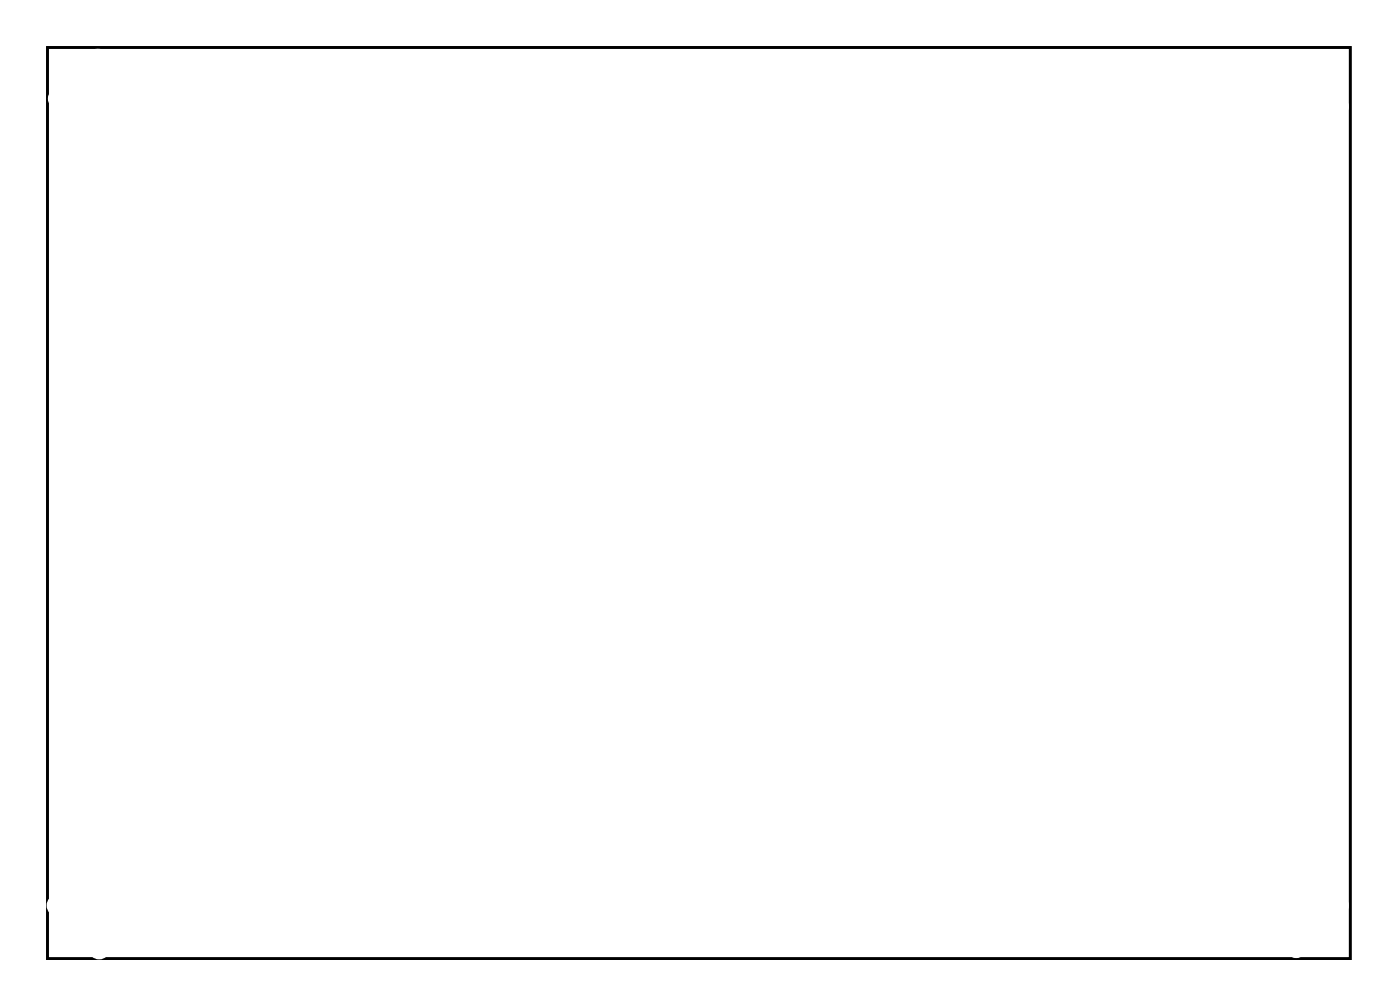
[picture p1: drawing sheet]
<svg xmlns="http://www.w3.org/2000/svg" width="107mm" height="77mm" viewBox="0 0 107 77" stroke-linecap="round" stroke-linejoin="round" font-family="sans-serif">
<path d="M3.6 3.6h99.8v69.8h-99.8z" fill="none" stroke="#000" stroke-width=".2"/>
<path d="M3.6 3.6h99.8v69.8h-99.8zM3.6 3.6v69.8h99.8v-69.8z" fill="#000"/>
<circle cx="91.3" cy="49.4" r=".7" fill="#fff"/>
<circle cx="91.3" cy="49.4" r=".7" fill="none" stroke="#fff" stroke-width=".76" stroke-linecap="butt"/>
<circle cx="91.3" cy="62.1" r=".7" fill="#fff"/>
<circle cx="91.3" cy="62.1" r=".7" fill="none" stroke="#fff" stroke-width=".76" stroke-linecap="butt"/>
<circle cx="84.3" cy="49.4" r=".7" fill="#fff"/>
<circle cx="84.3" cy="49.4" r=".7" fill="none" stroke="#fff" stroke-width=".76" stroke-linecap="butt"/>
<circle cx="84.3" cy="62.1" r=".7" fill="#fff"/>
<circle cx="84.3" cy="62.1" r=".7" fill="none" stroke="#fff" stroke-width=".76" stroke-linecap="butt"/>
<circle cx="75.3" cy="49.4" r=".7" fill="#fff"/>
<circle cx="75.3" cy="49.4" r=".7" fill="none" stroke="#fff" stroke-width=".76" stroke-linecap="butt"/>
<circle cx="75.3" cy="62.1" r=".7" fill="#fff"/>
<circle cx="75.3" cy="62.1" r=".7" fill="none" stroke="#fff" stroke-width=".76" stroke-linecap="butt"/>
<circle cx="67.3" cy="49.4" r=".7" fill="#fff"/>
<circle cx="67.3" cy="49.4" r=".7" fill="none" stroke="#fff" stroke-width=".76" stroke-linecap="butt"/>
<circle cx="67.3" cy="62.1" r=".7" fill="#fff"/>
<circle cx="67.3" cy="62.1" r=".7" fill="none" stroke="#fff" stroke-width=".76" stroke-linecap="butt"/>
<circle cx="58.3" cy="49.4" r=".7" fill="#fff"/>
<circle cx="58.3" cy="49.4" r=".7" fill="none" stroke="#fff" stroke-width=".76" stroke-linecap="butt"/>
<circle cx="58.3" cy="62.1" r=".7" fill="#fff"/>
<circle cx="58.3" cy="62.1" r=".7" fill="none" stroke="#fff" stroke-width=".76" stroke-linecap="butt"/>
<circle cx="50.5" cy="49.4" r=".7" fill="#fff"/>
<circle cx="50.5" cy="49.4" r=".7" fill="none" stroke="#fff" stroke-width=".76" stroke-linecap="butt"/>
<circle cx="50.5" cy="59.6" r=".7" fill="#fff"/>
<circle cx="50.5" cy="59.6" r=".7" fill="none" stroke="#fff" stroke-width=".76" stroke-linecap="butt"/>
<circle cx="42.5" cy="49.4" r=".7" fill="#fff"/>
<circle cx="42.5" cy="49.4" r=".7" fill="none" stroke="#fff" stroke-width=".76" stroke-linecap="butt"/>
<circle cx="42.5" cy="59.6" r=".7" fill="#fff"/>
<circle cx="42.5" cy="59.6" r=".7" fill="none" stroke="#fff" stroke-width=".76" stroke-linecap="butt"/>
<circle cx="37.5" cy="49.4" r=".7" fill="#fff"/>
<circle cx="37.5" cy="49.4" r=".7" fill="none" stroke="#fff" stroke-width=".76" stroke-linecap="butt"/>
<circle cx="37.5" cy="59.6" r=".7" fill="#fff"/>
<circle cx="37.5" cy="59.6" r=".7" fill="none" stroke="#fff" stroke-width=".76" stroke-linecap="butt"/>
<path d="M4.8 43.9h1.4v1.4h-1.4z" fill="#fff"/>
<path d="M4.8 43.9h1.4v1.4h-1.4z" fill="none" stroke="#fff" stroke-width=".76" stroke-linecap="butt"/>
<circle cx="5.5" cy="44.6" r=".7" fill="#fff"/>
<circle cx="5.5" cy="44.6" r=".7" fill="none" stroke="#fff" stroke-width=".76" stroke-linecap="butt"/>
<circle cx="8" cy="44.6" r=".7" fill="#fff"/>
<circle cx="8" cy="44.6" r=".7" fill="none" stroke="#fff" stroke-width=".76" stroke-linecap="butt"/>
<circle cx="87" cy="45.1" r=".7" fill="#fff"/>
<circle cx="87" cy="45.1" r=".7" fill="none" stroke="#fff" stroke-width=".76" stroke-linecap="butt"/>
<circle cx="87" cy="38.6" r=".7" fill="#fff"/>
<circle cx="87" cy="38.6" r=".7" fill="none" stroke="#fff" stroke-width=".76" stroke-linecap="butt"/>
<circle cx="91.5" cy="45.1" r=".7" fill="#fff"/>
<circle cx="91.5" cy="45.1" r=".7" fill="none" stroke="#fff" stroke-width=".76" stroke-linecap="butt"/>
<circle cx="91.5" cy="38.6" r=".7" fill="#fff"/>
<circle cx="91.5" cy="38.6" r=".7" fill="none" stroke="#fff" stroke-width=".76" stroke-linecap="butt"/>
<circle cx="79" cy="45.1" r=".7" fill="#fff"/>
<circle cx="79" cy="45.1" r=".7" fill="none" stroke="#fff" stroke-width=".76" stroke-linecap="butt"/>
<circle cx="79" cy="38.6" r=".7" fill="#fff"/>
<circle cx="79" cy="38.6" r=".7" fill="none" stroke="#fff" stroke-width=".76" stroke-linecap="butt"/>
<circle cx="83.5" cy="45.1" r=".7" fill="#fff"/>
<circle cx="83.5" cy="45.1" r=".7" fill="none" stroke="#fff" stroke-width=".76" stroke-linecap="butt"/>
<circle cx="83.5" cy="38.6" r=".7" fill="#fff"/>
<circle cx="83.5" cy="38.6" r=".7" fill="none" stroke="#fff" stroke-width=".76" stroke-linecap="butt"/>
<circle cx="71" cy="45.1" r=".7" fill="#fff"/>
<circle cx="71" cy="45.1" r=".7" fill="none" stroke="#fff" stroke-width=".76" stroke-linecap="butt"/>
<circle cx="71" cy="38.6" r=".7" fill="#fff"/>
<circle cx="71" cy="38.6" r=".7" fill="none" stroke="#fff" stroke-width=".76" stroke-linecap="butt"/>
<circle cx="75.5" cy="45.1" r=".7" fill="#fff"/>
<circle cx="75.5" cy="45.1" r=".7" fill="none" stroke="#fff" stroke-width=".76" stroke-linecap="butt"/>
<circle cx="75.5" cy="38.6" r=".7" fill="#fff"/>
<circle cx="75.5" cy="38.6" r=".7" fill="none" stroke="#fff" stroke-width=".76" stroke-linecap="butt"/>
<circle cx="63" cy="45.1" r=".7" fill="#fff"/>
<circle cx="63" cy="45.1" r=".7" fill="none" stroke="#fff" stroke-width=".76" stroke-linecap="butt"/>
<circle cx="63" cy="38.6" r=".7" fill="#fff"/>
<circle cx="63" cy="38.6" r=".7" fill="none" stroke="#fff" stroke-width=".76" stroke-linecap="butt"/>
<circle cx="67.5" cy="45.1" r=".7" fill="#fff"/>
<circle cx="67.5" cy="45.1" r=".7" fill="none" stroke="#fff" stroke-width=".76" stroke-linecap="butt"/>
<circle cx="67.5" cy="38.6" r=".7" fill="#fff"/>
<circle cx="67.5" cy="38.6" r=".7" fill="none" stroke="#fff" stroke-width=".76" stroke-linecap="butt"/>
<circle cx="54" cy="45.1" r=".7" fill="#fff"/>
<circle cx="54" cy="45.1" r=".7" fill="none" stroke="#fff" stroke-width=".76" stroke-linecap="butt"/>
<circle cx="54" cy="38.6" r=".7" fill="#fff"/>
<circle cx="54" cy="38.6" r=".7" fill="none" stroke="#fff" stroke-width=".76" stroke-linecap="butt"/>
<circle cx="58.5" cy="45.1" r=".7" fill="#fff"/>
<circle cx="58.5" cy="45.1" r=".7" fill="none" stroke="#fff" stroke-width=".76" stroke-linecap="butt"/>
<circle cx="58.5" cy="38.6" r=".7" fill="#fff"/>
<circle cx="58.5" cy="38.6" r=".7" fill="none" stroke="#fff" stroke-width=".76" stroke-linecap="butt"/>
<circle cx="46" cy="45.1" r=".7" fill="#fff"/>
<circle cx="46" cy="45.1" r=".7" fill="none" stroke="#fff" stroke-width=".76" stroke-linecap="butt"/>
<circle cx="46" cy="38.6" r=".7" fill="#fff"/>
<circle cx="46" cy="38.6" r=".7" fill="none" stroke="#fff" stroke-width=".76" stroke-linecap="butt"/>
<circle cx="50.5" cy="45.1" r=".7" fill="#fff"/>
<circle cx="50.5" cy="45.1" r=".7" fill="none" stroke="#fff" stroke-width=".76" stroke-linecap="butt"/>
<circle cx="50.5" cy="38.6" r=".7" fill="#fff"/>
<circle cx="50.5" cy="38.6" r=".7" fill="none" stroke="#fff" stroke-width=".76" stroke-linecap="butt"/>
<circle cx="38" cy="45.1" r=".7" fill="#fff"/>
<circle cx="38" cy="45.1" r=".7" fill="none" stroke="#fff" stroke-width=".76" stroke-linecap="butt"/>
<circle cx="38" cy="38.6" r=".7" fill="#fff"/>
<circle cx="38" cy="38.6" r=".7" fill="none" stroke="#fff" stroke-width=".76" stroke-linecap="butt"/>
<circle cx="42.5" cy="45.1" r=".7" fill="#fff"/>
<circle cx="42.5" cy="45.1" r=".7" fill="none" stroke="#fff" stroke-width=".76" stroke-linecap="butt"/>
<circle cx="42.5" cy="38.6" r=".7" fill="#fff"/>
<circle cx="42.5" cy="38.6" r=".7" fill="none" stroke="#fff" stroke-width=".76" stroke-linecap="butt"/>
<circle cx="30" cy="45.1" r=".7" fill="#fff"/>
<circle cx="30" cy="45.1" r=".7" fill="none" stroke="#fff" stroke-width=".76" stroke-linecap="butt"/>
<circle cx="30" cy="38.6" r=".7" fill="#fff"/>
<circle cx="30" cy="38.6" r=".7" fill="none" stroke="#fff" stroke-width=".76" stroke-linecap="butt"/>
<circle cx="34.5" cy="45.1" r=".7" fill="#fff"/>
<circle cx="34.5" cy="45.1" r=".7" fill="none" stroke="#fff" stroke-width=".76" stroke-linecap="butt"/>
<circle cx="34.5" cy="38.6" r=".7" fill="#fff"/>
<circle cx="34.5" cy="38.6" r=".7" fill="none" stroke="#fff" stroke-width=".76" stroke-linecap="butt"/>
<circle cx="5.1" cy="5.3" r="1.15" fill="#fff"/>
<circle cx="5.1" cy="5.3" r="1.15" fill="none" stroke="#fff" stroke-width=".25"/>
<circle cx="5.3" cy="71.8" r="1.25" fill="#fff"/>
<circle cx="5.3" cy="71.8" r="1.25" fill="none" stroke="#fff" stroke-width=".25"/>
<circle cx="101.6" cy="5.5" r="1.25" fill="#fff"/>
<circle cx="101.6" cy="5.5" r="1.25" fill="none" stroke="#fff" stroke-width=".25"/>
<circle cx="101.6" cy="71.8" r="1.25" fill="#fff"/>
<circle cx="101.6" cy="71.8" r="1.25" fill="none" stroke="#fff" stroke-width=".25"/>
<circle cx="102.5" cy="8.2" r=".6" fill="#fff"/>
<circle cx="102.5" cy="8.2" r=".6" fill="none" stroke="#fff" stroke-width=".45"/>
<circle cx="98.9" cy="4.7" r=".6" fill="#fff"/>
<circle cx="98.9" cy="4.7" r=".6" fill="none" stroke="#fff" stroke-width=".45"/>
<circle cx="7.5" cy="4.6" r=".6" fill="#fff"/>
<circle cx="7.5" cy="4.6" r=".6" fill="none" stroke="#fff" stroke-width=".45"/>
<circle cx="4.5" cy="7.6" r=".6" fill="#fff"/>
<circle cx="4.5" cy="7.6" r=".6" fill="none" stroke="#fff" stroke-width=".45"/>
<circle cx="102.5" cy="69.4" r=".6" fill="#fff"/>
<circle cx="102.5" cy="69.4" r=".6" fill="none" stroke="#fff" stroke-width=".45"/>
<circle cx="4.4" cy="69.4" r=".6" fill="#fff"/>
<circle cx="4.4" cy="69.4" r=".6" fill="none" stroke="#fff" stroke-width=".45"/>
<circle cx="7.6" cy="72.7" r=".6" fill="#fff"/>
<circle cx="7.6" cy="72.7" r=".6" fill="none" stroke="#fff" stroke-width=".45"/>
<circle cx="99.3" cy="72.6" r=".6" fill="#fff"/>
<circle cx="99.3" cy="72.6" r=".6" fill="none" stroke="#fff" stroke-width=".45"/>
<circle cx="99.8" cy="69.9" r=".6" fill="#fff"/>
<circle cx="99.8" cy="69.9" r=".6" fill="none" stroke="#fff" stroke-width=".45"/>
<circle cx="7.2" cy="69.9" r=".6" fill="#fff"/>
<circle cx="7.2" cy="69.9" r=".6" fill="none" stroke="#fff" stroke-width=".45"/>
<circle cx="99.7" cy="7.1" r=".6" fill="#fff"/>
<circle cx="99.7" cy="7.1" r=".6" fill="none" stroke="#fff" stroke-width=".45"/>
<circle cx="7.4" cy="7.3" r=".6" fill="#fff"/>
<circle cx="7.4" cy="7.3" r=".6" fill="none" stroke="#fff" stroke-width=".45"/>
<path d="M11.1 59.5h1.4v1.4h-1.4z" fill="#fff"/>
<path d="M11.1 59.5h1.4v1.4h-1.4z" fill="none" stroke="#fff" stroke-width=".76" stroke-linecap="butt"/>
<circle cx="11.8" cy="60.2" r=".7" fill="#fff"/>
<circle cx="11.8" cy="60.2" r=".7" fill="none" stroke="#fff" stroke-width=".76" stroke-linecap="butt"/>
<circle cx="11.8" cy="52.6" r=".7" fill="#fff"/>
<circle cx="11.8" cy="52.6" r=".7" fill="none" stroke="#fff" stroke-width=".76" stroke-linecap="butt"/>
<circle cx="14.3" cy="60.2" r=".7" fill="#fff"/>
<circle cx="14.3" cy="60.2" r=".7" fill="none" stroke="#fff" stroke-width=".76" stroke-linecap="butt"/>
<circle cx="14.3" cy="52.6" r=".7" fill="#fff"/>
<circle cx="14.3" cy="52.6" r=".7" fill="none" stroke="#fff" stroke-width=".76" stroke-linecap="butt"/>
<circle cx="16.9" cy="60.2" r=".7" fill="#fff"/>
<circle cx="16.9" cy="60.2" r=".7" fill="none" stroke="#fff" stroke-width=".76" stroke-linecap="butt"/>
<circle cx="16.9" cy="52.6" r=".7" fill="#fff"/>
<circle cx="16.9" cy="52.6" r=".7" fill="none" stroke="#fff" stroke-width=".76" stroke-linecap="butt"/>
<circle cx="19.4" cy="60.2" r=".7" fill="#fff"/>
<circle cx="19.4" cy="60.2" r=".7" fill="none" stroke="#fff" stroke-width=".76" stroke-linecap="butt"/>
<circle cx="19.4" cy="52.6" r=".7" fill="#fff"/>
<circle cx="19.4" cy="52.6" r=".7" fill="none" stroke="#fff" stroke-width=".76" stroke-linecap="butt"/>
<circle cx="22" cy="60.2" r=".7" fill="#fff"/>
<circle cx="22" cy="60.2" r=".7" fill="none" stroke="#fff" stroke-width=".76" stroke-linecap="butt"/>
<circle cx="22" cy="52.6" r=".7" fill="#fff"/>
<circle cx="22" cy="52.6" r=".7" fill="none" stroke="#fff" stroke-width=".76" stroke-linecap="butt"/>
<circle cx="24.5" cy="60.2" r=".7" fill="#fff"/>
<circle cx="24.5" cy="60.2" r=".7" fill="none" stroke="#fff" stroke-width=".76" stroke-linecap="butt"/>
<circle cx="24.5" cy="52.6" r=".7" fill="#fff"/>
<circle cx="24.5" cy="52.6" r=".7" fill="none" stroke="#fff" stroke-width=".76" stroke-linecap="butt"/>
<circle cx="27" cy="60.2" r=".7" fill="#fff"/>
<circle cx="27" cy="60.2" r=".7" fill="none" stroke="#fff" stroke-width=".76" stroke-linecap="butt"/>
<circle cx="27" cy="52.6" r=".7" fill="#fff"/>
<circle cx="27" cy="52.6" r=".7" fill="none" stroke="#fff" stroke-width=".76" stroke-linecap="butt"/>
<circle cx="29.6" cy="60.2" r=".7" fill="#fff"/>
<circle cx="29.6" cy="60.2" r=".7" fill="none" stroke="#fff" stroke-width=".76" stroke-linecap="butt"/>
<circle cx="29.6" cy="52.6" r=".7" fill="#fff"/>
<circle cx="29.6" cy="52.6" r=".7" fill="none" stroke="#fff" stroke-width=".76" stroke-linecap="butt"/>
<path d="M19.4 38.1h1.4v1.4h-1.4z" fill="#fff"/>
<path d="M19.4 38.1h1.4v1.4h-1.4z" fill="none" stroke="#fff" stroke-width=".76" stroke-linecap="butt"/>
<circle cx="20.1" cy="38.8" r=".7" fill="#fff"/>
<circle cx="20.1" cy="38.8" r=".7" fill="none" stroke="#fff" stroke-width=".76" stroke-linecap="butt"/>
<circle cx="12.5" cy="38.8" r=".7" fill="#fff"/>
<circle cx="12.5" cy="38.8" r=".7" fill="none" stroke="#fff" stroke-width=".76" stroke-linecap="butt"/>
<circle cx="20.1" cy="36.3" r=".7" fill="#fff"/>
<circle cx="20.1" cy="36.3" r=".7" fill="none" stroke="#fff" stroke-width=".76" stroke-linecap="butt"/>
<circle cx="12.5" cy="36.3" r=".7" fill="#fff"/>
<circle cx="12.5" cy="36.3" r=".7" fill="none" stroke="#fff" stroke-width=".76" stroke-linecap="butt"/>
<circle cx="20.1" cy="33.7" r=".7" fill="#fff"/>
<circle cx="20.1" cy="33.7" r=".7" fill="none" stroke="#fff" stroke-width=".76" stroke-linecap="butt"/>
<circle cx="12.5" cy="33.7" r=".7" fill="#fff"/>
<circle cx="12.5" cy="33.7" r=".7" fill="none" stroke="#fff" stroke-width=".76" stroke-linecap="butt"/>
<circle cx="20.1" cy="31.2" r=".7" fill="#fff"/>
<circle cx="20.1" cy="31.2" r=".7" fill="none" stroke="#fff" stroke-width=".76" stroke-linecap="butt"/>
<circle cx="12.5" cy="31.2" r=".7" fill="#fff"/>
<circle cx="12.5" cy="31.2" r=".7" fill="none" stroke="#fff" stroke-width=".76" stroke-linecap="butt"/>
<circle cx="20.1" cy="28.6" r=".7" fill="#fff"/>
<circle cx="20.1" cy="28.6" r=".7" fill="none" stroke="#fff" stroke-width=".76" stroke-linecap="butt"/>
<circle cx="12.5" cy="28.6" r=".7" fill="#fff"/>
<circle cx="12.5" cy="28.6" r=".7" fill="none" stroke="#fff" stroke-width=".76" stroke-linecap="butt"/>
<circle cx="20.1" cy="26.1" r=".7" fill="#fff"/>
<circle cx="20.1" cy="26.1" r=".7" fill="none" stroke="#fff" stroke-width=".76" stroke-linecap="butt"/>
<circle cx="12.5" cy="26.1" r=".7" fill="#fff"/>
<circle cx="12.5" cy="26.1" r=".7" fill="none" stroke="#fff" stroke-width=".76" stroke-linecap="butt"/>
<circle cx="20.1" cy="23.6" r=".7" fill="#fff"/>
<circle cx="20.1" cy="23.6" r=".7" fill="none" stroke="#fff" stroke-width=".76" stroke-linecap="butt"/>
<circle cx="12.5" cy="23.6" r=".7" fill="#fff"/>
<circle cx="12.5" cy="23.6" r=".7" fill="none" stroke="#fff" stroke-width=".76" stroke-linecap="butt"/>
<circle cx="20.1" cy="21" r=".7" fill="#fff"/>
<circle cx="20.1" cy="21" r=".7" fill="none" stroke="#fff" stroke-width=".76" stroke-linecap="butt"/>
<circle cx="12.5" cy="21" r=".7" fill="#fff"/>
<circle cx="12.5" cy="21" r=".7" fill="none" stroke="#fff" stroke-width=".76" stroke-linecap="butt"/>
<circle cx="92.5" cy="12.6" r=".7" fill="#fff"/>
<circle cx="92.5" cy="12.6" r=".7" fill="none" stroke="#fff" stroke-width=".76" stroke-linecap="butt"/>
<circle cx="90" cy="12.6" r=".7" fill="#fff"/>
<circle cx="90" cy="12.6" r=".7" fill="none" stroke="#fff" stroke-width=".76" stroke-linecap="butt"/>
<circle cx="87.4" cy="12.6" r=".7" fill="#fff"/>
<circle cx="87.4" cy="12.6" r=".7" fill="none" stroke="#fff" stroke-width=".76" stroke-linecap="butt"/>
<circle cx="84.5" cy="12.6" r=".7" fill="#fff"/>
<circle cx="84.5" cy="12.6" r=".7" fill="none" stroke="#fff" stroke-width=".76" stroke-linecap="butt"/>
<circle cx="82" cy="12.6" r=".7" fill="#fff"/>
<circle cx="82" cy="12.6" r=".7" fill="none" stroke="#fff" stroke-width=".76" stroke-linecap="butt"/>
<circle cx="79.4" cy="12.6" r=".7" fill="#fff"/>
<circle cx="79.4" cy="12.6" r=".7" fill="none" stroke="#fff" stroke-width=".76" stroke-linecap="butt"/>
<circle cx="76.5" cy="12.6" r=".7" fill="#fff"/>
<circle cx="76.5" cy="12.6" r=".7" fill="none" stroke="#fff" stroke-width=".76" stroke-linecap="butt"/>
<circle cx="74" cy="12.6" r=".7" fill="#fff"/>
<circle cx="74" cy="12.6" r=".7" fill="none" stroke="#fff" stroke-width=".76" stroke-linecap="butt"/>
<circle cx="71.4" cy="12.6" r=".7" fill="#fff"/>
<circle cx="71.4" cy="12.6" r=".7" fill="none" stroke="#fff" stroke-width=".76" stroke-linecap="butt"/>
<circle cx="68.5" cy="12.6" r=".7" fill="#fff"/>
<circle cx="68.5" cy="12.6" r=".7" fill="none" stroke="#fff" stroke-width=".76" stroke-linecap="butt"/>
<circle cx="66" cy="12.6" r=".7" fill="#fff"/>
<circle cx="66" cy="12.6" r=".7" fill="none" stroke="#fff" stroke-width=".76" stroke-linecap="butt"/>
<circle cx="63.4" cy="12.6" r=".7" fill="#fff"/>
<circle cx="63.4" cy="12.6" r=".7" fill="none" stroke="#fff" stroke-width=".76" stroke-linecap="butt"/>
<circle cx="60.5" cy="12.6" r=".7" fill="#fff"/>
<circle cx="60.5" cy="12.6" r=".7" fill="none" stroke="#fff" stroke-width=".76" stroke-linecap="butt"/>
<circle cx="58" cy="12.6" r=".7" fill="#fff"/>
<circle cx="58" cy="12.6" r=".7" fill="none" stroke="#fff" stroke-width=".76" stroke-linecap="butt"/>
<circle cx="55.4" cy="12.6" r=".7" fill="#fff"/>
<circle cx="55.4" cy="12.6" r=".7" fill="none" stroke="#fff" stroke-width=".76" stroke-linecap="butt"/>
<circle cx="52.5" cy="12.6" r=".7" fill="#fff"/>
<circle cx="52.5" cy="12.6" r=".7" fill="none" stroke="#fff" stroke-width=".76" stroke-linecap="butt"/>
<circle cx="50" cy="12.6" r=".7" fill="#fff"/>
<circle cx="50" cy="12.6" r=".7" fill="none" stroke="#fff" stroke-width=".76" stroke-linecap="butt"/>
<circle cx="47.4" cy="12.6" r=".7" fill="#fff"/>
<circle cx="47.4" cy="12.6" r=".7" fill="none" stroke="#fff" stroke-width=".76" stroke-linecap="butt"/>
<circle cx="44.5" cy="12.6" r=".7" fill="#fff"/>
<circle cx="44.5" cy="12.6" r=".7" fill="none" stroke="#fff" stroke-width=".76" stroke-linecap="butt"/>
<circle cx="42" cy="12.6" r=".7" fill="#fff"/>
<circle cx="42" cy="12.6" r=".7" fill="none" stroke="#fff" stroke-width=".76" stroke-linecap="butt"/>
<circle cx="39.4" cy="12.6" r=".7" fill="#fff"/>
<circle cx="39.4" cy="12.6" r=".7" fill="none" stroke="#fff" stroke-width=".76" stroke-linecap="butt"/>
<circle cx="36.5" cy="12.6" r=".7" fill="#fff"/>
<circle cx="36.5" cy="12.6" r=".7" fill="none" stroke="#fff" stroke-width=".76" stroke-linecap="butt"/>
<circle cx="34" cy="12.6" r=".7" fill="#fff"/>
<circle cx="34" cy="12.6" r=".7" fill="none" stroke="#fff" stroke-width=".76" stroke-linecap="butt"/>
<circle cx="31.4" cy="12.6" r=".7" fill="#fff"/>
<circle cx="31.4" cy="12.6" r=".7" fill="none" stroke="#fff" stroke-width=".76" stroke-linecap="butt"/>
<circle cx="98" cy="16.6" r=".75" fill="#fff"/>
<circle cx="98" cy="16.6" r=".75" fill="none" stroke="#fff" stroke-width=".75" stroke-linecap="butt"/>
<circle cx="100.5" cy="16.6" r=".75" fill="#fff"/>
<circle cx="100.5" cy="16.6" r=".75" fill="none" stroke="#fff" stroke-width=".75" stroke-linecap="butt"/>
<circle cx="99.5" cy="64.7" r=".8" fill="#fff"/>
<circle cx="99.5" cy="64.7" r=".8" fill="none" stroke="#fff" stroke-width=".85" stroke-linecap="butt"/>
<circle cx="99.5" cy="59.6" r=".8" fill="#fff"/>
<circle cx="99.5" cy="59.6" r=".8" fill="none" stroke="#fff" stroke-width=".85" stroke-linecap="butt"/>
<circle cx="99.5" cy="54.6" r=".8" fill="#fff"/>
<circle cx="99.5" cy="54.6" r=".8" fill="none" stroke="#fff" stroke-width=".85" stroke-linecap="butt"/>
<circle cx="99.5" cy="49.5" r=".8" fill="#fff"/>
<circle cx="99.5" cy="49.5" r=".8" fill="none" stroke="#fff" stroke-width=".85" stroke-linecap="butt"/>
<circle cx="99.5" cy="44.4" r=".8" fill="#fff"/>
<circle cx="99.5" cy="44.4" r=".8" fill="none" stroke="#fff" stroke-width=".85" stroke-linecap="butt"/>
<circle cx="99.5" cy="39.3" r=".8" fill="#fff"/>
<circle cx="99.5" cy="39.3" r=".8" fill="none" stroke="#fff" stroke-width=".85" stroke-linecap="butt"/>
<circle cx="99.5" cy="34.2" r=".8" fill="#fff"/>
<circle cx="99.5" cy="34.2" r=".8" fill="none" stroke="#fff" stroke-width=".85" stroke-linecap="butt"/>
<circle cx="99.5" cy="29.2" r=".8" fill="#fff"/>
<circle cx="99.5" cy="29.2" r=".8" fill="none" stroke="#fff" stroke-width=".85" stroke-linecap="butt"/>
<circle cx="89.5" cy="8.1" r=".75" fill="#fff"/>
<circle cx="89.5" cy="8.1" r=".75" fill="none" stroke="#fff" stroke-width=".75" stroke-linecap="butt"/>
<circle cx="89.5" cy="5.6" r=".75" fill="#fff"/>
<circle cx="89.5" cy="5.6" r=".75" fill="none" stroke="#fff" stroke-width=".75" stroke-linecap="butt"/>
<circle cx="81.5" cy="8.1" r=".75" fill="#fff"/>
<circle cx="81.5" cy="8.1" r=".75" fill="none" stroke="#fff" stroke-width=".75" stroke-linecap="butt"/>
<circle cx="81.5" cy="5.6" r=".75" fill="#fff"/>
<circle cx="81.5" cy="5.6" r=".75" fill="none" stroke="#fff" stroke-width=".75" stroke-linecap="butt"/>
<circle cx="73.5" cy="8.1" r=".75" fill="#fff"/>
<circle cx="73.5" cy="8.1" r=".75" fill="none" stroke="#fff" stroke-width=".75" stroke-linecap="butt"/>
<circle cx="73.5" cy="5.6" r=".75" fill="#fff"/>
<circle cx="73.5" cy="5.6" r=".75" fill="none" stroke="#fff" stroke-width=".75" stroke-linecap="butt"/>
<circle cx="65.5" cy="8.1" r=".75" fill="#fff"/>
<circle cx="65.5" cy="8.1" r=".75" fill="none" stroke="#fff" stroke-width=".75" stroke-linecap="butt"/>
<circle cx="65.5" cy="5.6" r=".75" fill="#fff"/>
<circle cx="65.5" cy="5.6" r=".75" fill="none" stroke="#fff" stroke-width=".75" stroke-linecap="butt"/>
<circle cx="57.5" cy="8.1" r=".75" fill="#fff"/>
<circle cx="57.5" cy="8.1" r=".75" fill="none" stroke="#fff" stroke-width=".75" stroke-linecap="butt"/>
<circle cx="57.5" cy="5.6" r=".75" fill="#fff"/>
<circle cx="57.5" cy="5.6" r=".75" fill="none" stroke="#fff" stroke-width=".75" stroke-linecap="butt"/>
<circle cx="48.5" cy="8.1" r=".75" fill="#fff"/>
<circle cx="48.5" cy="8.1" r=".75" fill="none" stroke="#fff" stroke-width=".75" stroke-linecap="butt"/>
<circle cx="48.5" cy="5.6" r=".75" fill="#fff"/>
<circle cx="48.5" cy="5.6" r=".75" fill="none" stroke="#fff" stroke-width=".75" stroke-linecap="butt"/>
<circle cx="40.5" cy="8.1" r=".75" fill="#fff"/>
<circle cx="40.5" cy="8.1" r=".75" fill="none" stroke="#fff" stroke-width=".75" stroke-linecap="butt"/>
<circle cx="40.5" cy="5.6" r=".75" fill="#fff"/>
<circle cx="40.5" cy="5.6" r=".75" fill="none" stroke="#fff" stroke-width=".75" stroke-linecap="butt"/>
<circle cx="33.5" cy="8.1" r=".75" fill="#fff"/>
<circle cx="33.5" cy="8.1" r=".75" fill="none" stroke="#fff" stroke-width=".75" stroke-linecap="butt"/>
<circle cx="33.5" cy="5.6" r=".75" fill="#fff"/>
<circle cx="33.5" cy="5.6" r=".75" fill="none" stroke="#fff" stroke-width=".75" stroke-linecap="butt"/>
<circle cx="19.4" cy="14.6" r=".75" fill="#fff"/>
<circle cx="19.4" cy="14.6" r=".75" fill="none" stroke="#fff" stroke-width=".75" stroke-linecap="butt"/>
<circle cx="22" cy="14.6" r=".75" fill="#fff"/>
<circle cx="22" cy="14.6" r=".75" fill="none" stroke="#fff" stroke-width=".75" stroke-linecap="butt"/>
<circle cx="24.5" cy="14.6" r=".75" fill="#fff"/>
<circle cx="24.5" cy="14.6" r=".75" fill="none" stroke="#fff" stroke-width=".75" stroke-linecap="butt"/>
<circle cx="10.4" cy="63.6" r=".75" fill="#fff"/>
<circle cx="10.4" cy="63.6" r=".75" fill="none" stroke="#fff" stroke-width=".75" stroke-linecap="butt"/>
<circle cx="13" cy="63.6" r=".75" fill="#fff"/>
<circle cx="13" cy="63.6" r=".75" fill="none" stroke="#fff" stroke-width=".75" stroke-linecap="butt"/>
<circle cx="15.5" cy="63.6" r=".75" fill="#fff"/>
<circle cx="15.5" cy="63.6" r=".75" fill="none" stroke="#fff" stroke-width=".75" stroke-linecap="butt"/>
<circle cx="27.4" cy="49.6" r=".75" fill="#fff"/>
<circle cx="27.4" cy="49.6" r=".75" fill="none" stroke="#fff" stroke-width=".75" stroke-linecap="butt"/>
<circle cx="30" cy="49.6" r=".75" fill="#fff"/>
<circle cx="30" cy="49.6" r=".75" fill="none" stroke="#fff" stroke-width=".75" stroke-linecap="butt"/>
<circle cx="32.5" cy="49.6" r=".75" fill="#fff"/>
<circle cx="32.5" cy="49.6" r=".75" fill="none" stroke="#fff" stroke-width=".75" stroke-linecap="butt"/>
<circle cx="7.4" cy="14.6" r=".75" fill="#fff"/>
<circle cx="7.4" cy="14.6" r=".75" fill="none" stroke="#fff" stroke-width=".75" stroke-linecap="butt"/>
<circle cx="10" cy="14.6" r=".75" fill="#fff"/>
<circle cx="10" cy="14.6" r=".75" fill="none" stroke="#fff" stroke-width=".75" stroke-linecap="butt"/>
<circle cx="12.5" cy="14.6" r=".75" fill="#fff"/>
<circle cx="12.5" cy="14.6" r=".75" fill="none" stroke="#fff" stroke-width=".75" stroke-linecap="butt"/>
<circle cx="18.5" cy="8.1" r=".75" fill="#fff"/>
<circle cx="18.5" cy="8.1" r=".75" fill="none" stroke="#fff" stroke-width=".75" stroke-linecap="butt"/>
<circle cx="18.5" cy="5.6" r=".75" fill="#fff"/>
<circle cx="18.5" cy="5.6" r=".75" fill="none" stroke="#fff" stroke-width=".75" stroke-linecap="butt"/>
<circle cx="25.5" cy="10.6" r=".8" fill="#fff"/>
<circle cx="25.5" cy="10.6" r=".8" fill="none" stroke="#fff" stroke-width=".85" stroke-linecap="butt"/>
<circle cx="25.5" cy="5.6" r=".8" fill="#fff"/>
<circle cx="25.5" cy="5.6" r=".8" fill="none" stroke="#fff" stroke-width=".85" stroke-linecap="butt"/>
<circle cx="96.5" cy="10.6" r=".8" fill="#fff"/>
<circle cx="96.5" cy="10.6" r=".8" fill="none" stroke="#fff" stroke-width=".85" stroke-linecap="butt"/>
<circle cx="96.5" cy="5.6" r=".8" fill="#fff"/>
<circle cx="96.5" cy="5.6" r=".8" fill="none" stroke="#fff" stroke-width=".85" stroke-linecap="butt"/>
<circle cx="11.5" cy="8.1" r=".75" fill="#fff"/>
<circle cx="11.5" cy="8.1" r=".75" fill="none" stroke="#fff" stroke-width=".75" stroke-linecap="butt"/>
<circle cx="11.5" cy="5.6" r=".75" fill="#fff"/>
<circle cx="11.5" cy="5.6" r=".75" fill="none" stroke="#fff" stroke-width=".75" stroke-linecap="butt"/>
<circle cx="80.5" cy="29.6" r=".6" fill="#fff"/>
<circle cx="80.5" cy="29.6" r=".6" fill="none" stroke="#fff" stroke-width=".65" stroke-linecap="butt"/>
<path d="M79.9 29h1.2v1.2h-1.2z" fill="#fff"/>
<path d="M79.9 29h1.2v1.2h-1.2z" fill="none" stroke="#fff" stroke-width=".65" stroke-linecap="butt"/>
<circle cx="83" cy="29.6" r=".6" fill="#fff"/>
<circle cx="83" cy="29.6" r=".6" fill="none" stroke="#fff" stroke-width=".65" stroke-linecap="butt"/>
<circle cx="88.5" cy="29.6" r=".6" fill="#fff"/>
<circle cx="88.5" cy="29.6" r=".6" fill="none" stroke="#fff" stroke-width=".65" stroke-linecap="butt"/>
<path d="M87.9 29h1.2v1.2h-1.2z" fill="#fff"/>
<path d="M87.9 29h1.2v1.2h-1.2z" fill="none" stroke="#fff" stroke-width=".65" stroke-linecap="butt"/>
<circle cx="91" cy="29.6" r=".6" fill="#fff"/>
<circle cx="91" cy="29.6" r=".6" fill="none" stroke="#fff" stroke-width=".65" stroke-linecap="butt"/>
<circle cx="72.5" cy="29.6" r=".6" fill="#fff"/>
<circle cx="72.5" cy="29.6" r=".6" fill="none" stroke="#fff" stroke-width=".65" stroke-linecap="butt"/>
<path d="M71.9 29h1.2v1.2h-1.2z" fill="#fff"/>
<path d="M71.9 29h1.2v1.2h-1.2z" fill="none" stroke="#fff" stroke-width=".65" stroke-linecap="butt"/>
<circle cx="75" cy="29.6" r=".6" fill="#fff"/>
<circle cx="75" cy="29.6" r=".6" fill="none" stroke="#fff" stroke-width=".65" stroke-linecap="butt"/>
<circle cx="64.5" cy="29.6" r=".6" fill="#fff"/>
<circle cx="64.5" cy="29.6" r=".6" fill="none" stroke="#fff" stroke-width=".65" stroke-linecap="butt"/>
<path d="M63.9 29h1.2v1.2h-1.2z" fill="#fff"/>
<path d="M63.9 29h1.2v1.2h-1.2z" fill="none" stroke="#fff" stroke-width=".65" stroke-linecap="butt"/>
<circle cx="67" cy="29.6" r=".6" fill="#fff"/>
<circle cx="67" cy="29.6" r=".6" fill="none" stroke="#fff" stroke-width=".65" stroke-linecap="butt"/>
<circle cx="55.5" cy="29.6" r=".6" fill="#fff"/>
<circle cx="55.5" cy="29.6" r=".6" fill="none" stroke="#fff" stroke-width=".65" stroke-linecap="butt"/>
<path d="M54.9 29h1.2v1.2h-1.2z" fill="#fff"/>
<path d="M54.9 29h1.2v1.2h-1.2z" fill="none" stroke="#fff" stroke-width=".65" stroke-linecap="butt"/>
<circle cx="58" cy="29.6" r=".6" fill="#fff"/>
<circle cx="58" cy="29.6" r=".6" fill="none" stroke="#fff" stroke-width=".65" stroke-linecap="butt"/>
<circle cx="47.5" cy="29.6" r=".6" fill="#fff"/>
<circle cx="47.5" cy="29.6" r=".6" fill="none" stroke="#fff" stroke-width=".65" stroke-linecap="butt"/>
<path d="M46.9 29h1.2v1.2h-1.2z" fill="#fff"/>
<path d="M46.9 29h1.2v1.2h-1.2z" fill="none" stroke="#fff" stroke-width=".65" stroke-linecap="butt"/>
<circle cx="50" cy="29.6" r=".6" fill="#fff"/>
<circle cx="50" cy="29.6" r=".6" fill="none" stroke="#fff" stroke-width=".65" stroke-linecap="butt"/>
<circle cx="39.5" cy="29.6" r=".6" fill="#fff"/>
<circle cx="39.5" cy="29.6" r=".6" fill="none" stroke="#fff" stroke-width=".65" stroke-linecap="butt"/>
<path d="M38.9 29h1.2v1.2h-1.2z" fill="#fff"/>
<path d="M38.9 29h1.2v1.2h-1.2z" fill="none" stroke="#fff" stroke-width=".65" stroke-linecap="butt"/>
<circle cx="42" cy="29.6" r=".6" fill="#fff"/>
<circle cx="42" cy="29.6" r=".6" fill="none" stroke="#fff" stroke-width=".65" stroke-linecap="butt"/>
<circle cx="31.5" cy="29.6" r=".6" fill="#fff"/>
<circle cx="31.5" cy="29.6" r=".6" fill="none" stroke="#fff" stroke-width=".65" stroke-linecap="butt"/>
<path d="M30.9 29h1.2v1.2h-1.2z" fill="#fff"/>
<path d="M30.9 29h1.2v1.2h-1.2z" fill="none" stroke="#fff" stroke-width=".65" stroke-linecap="butt"/>
<circle cx="34" cy="29.6" r=".6" fill="#fff"/>
<circle cx="34" cy="29.6" r=".6" fill="none" stroke="#fff" stroke-width=".65" stroke-linecap="butt"/>
<circle cx="91.5" cy="15.4" r=".7" fill="#fff"/>
<circle cx="91.5" cy="15.4" r=".7" fill="none" stroke="#fff" stroke-width=".76" stroke-linecap="butt"/>
<circle cx="91.5" cy="25.6" r=".7" fill="#fff"/>
<circle cx="91.5" cy="25.6" r=".7" fill="none" stroke="#fff" stroke-width=".76" stroke-linecap="butt"/>
<circle cx="83.5" cy="15.4" r=".7" fill="#fff"/>
<circle cx="83.5" cy="15.4" r=".7" fill="none" stroke="#fff" stroke-width=".76" stroke-linecap="butt"/>
<circle cx="83.5" cy="25.6" r=".7" fill="#fff"/>
<circle cx="83.5" cy="25.6" r=".7" fill="none" stroke="#fff" stroke-width=".76" stroke-linecap="butt"/>
<circle cx="75.5" cy="15.4" r=".7" fill="#fff"/>
<circle cx="75.5" cy="15.4" r=".7" fill="none" stroke="#fff" stroke-width=".76" stroke-linecap="butt"/>
<circle cx="75.5" cy="25.6" r=".7" fill="#fff"/>
<circle cx="75.5" cy="25.6" r=".7" fill="none" stroke="#fff" stroke-width=".76" stroke-linecap="butt"/>
<circle cx="67.5" cy="15.4" r=".7" fill="#fff"/>
<circle cx="67.5" cy="15.4" r=".7" fill="none" stroke="#fff" stroke-width=".76" stroke-linecap="butt"/>
<circle cx="67.5" cy="25.6" r=".7" fill="#fff"/>
<circle cx="67.5" cy="25.6" r=".7" fill="none" stroke="#fff" stroke-width=".76" stroke-linecap="butt"/>
<circle cx="58.5" cy="15.4" r=".7" fill="#fff"/>
<circle cx="58.5" cy="15.4" r=".7" fill="none" stroke="#fff" stroke-width=".76" stroke-linecap="butt"/>
<circle cx="58.5" cy="25.6" r=".7" fill="#fff"/>
<circle cx="58.5" cy="25.6" r=".7" fill="none" stroke="#fff" stroke-width=".76" stroke-linecap="butt"/>
<circle cx="50.5" cy="15.4" r=".7" fill="#fff"/>
<circle cx="50.5" cy="15.4" r=".7" fill="none" stroke="#fff" stroke-width=".76" stroke-linecap="butt"/>
<circle cx="50.5" cy="25.6" r=".7" fill="#fff"/>
<circle cx="50.5" cy="25.6" r=".7" fill="none" stroke="#fff" stroke-width=".76" stroke-linecap="butt"/>
<circle cx="42.5" cy="15.4" r=".7" fill="#fff"/>
<circle cx="42.5" cy="15.4" r=".7" fill="none" stroke="#fff" stroke-width=".76" stroke-linecap="butt"/>
<circle cx="42.5" cy="25.6" r=".7" fill="#fff"/>
<circle cx="42.5" cy="25.6" r=".7" fill="none" stroke="#fff" stroke-width=".76" stroke-linecap="butt"/>
<circle cx="34.5" cy="15.4" r=".7" fill="#fff"/>
<circle cx="34.5" cy="15.4" r=".7" fill="none" stroke="#fff" stroke-width=".76" stroke-linecap="butt"/>
<circle cx="34.5" cy="25.6" r=".7" fill="#fff"/>
<circle cx="34.5" cy="25.6" r=".7" fill="none" stroke="#fff" stroke-width=".76" stroke-linecap="butt"/>
<circle cx="88.5" cy="15.4" r=".7" fill="#fff"/>
<circle cx="88.5" cy="15.4" r=".7" fill="none" stroke="#fff" stroke-width=".76" stroke-linecap="butt"/>
<circle cx="88.5" cy="25.6" r=".7" fill="#fff"/>
<circle cx="88.5" cy="25.6" r=".7" fill="none" stroke="#fff" stroke-width=".76" stroke-linecap="butt"/>
<circle cx="80.5" cy="15.4" r=".7" fill="#fff"/>
<circle cx="80.5" cy="15.4" r=".7" fill="none" stroke="#fff" stroke-width=".76" stroke-linecap="butt"/>
<circle cx="80.5" cy="25.6" r=".7" fill="#fff"/>
<circle cx="80.5" cy="25.6" r=".7" fill="none" stroke="#fff" stroke-width=".76" stroke-linecap="butt"/>
<circle cx="72.5" cy="15.4" r=".7" fill="#fff"/>
<circle cx="72.5" cy="15.4" r=".7" fill="none" stroke="#fff" stroke-width=".76" stroke-linecap="butt"/>
<circle cx="72.5" cy="25.6" r=".7" fill="#fff"/>
<circle cx="72.5" cy="25.6" r=".7" fill="none" stroke="#fff" stroke-width=".76" stroke-linecap="butt"/>
<circle cx="64.5" cy="15.4" r=".7" fill="#fff"/>
<circle cx="64.5" cy="15.4" r=".7" fill="none" stroke="#fff" stroke-width=".76" stroke-linecap="butt"/>
<circle cx="64.5" cy="25.6" r=".7" fill="#fff"/>
<circle cx="64.5" cy="25.6" r=".7" fill="none" stroke="#fff" stroke-width=".76" stroke-linecap="butt"/>
<circle cx="55.5" cy="15.4" r=".7" fill="#fff"/>
<circle cx="55.5" cy="15.4" r=".7" fill="none" stroke="#fff" stroke-width=".76" stroke-linecap="butt"/>
<circle cx="55.5" cy="25.6" r=".7" fill="#fff"/>
<circle cx="55.5" cy="25.6" r=".7" fill="none" stroke="#fff" stroke-width=".76" stroke-linecap="butt"/>
<circle cx="47.5" cy="15.4" r=".7" fill="#fff"/>
<circle cx="47.5" cy="15.4" r=".7" fill="none" stroke="#fff" stroke-width=".76" stroke-linecap="butt"/>
<circle cx="47.5" cy="25.6" r=".7" fill="#fff"/>
<circle cx="47.5" cy="25.6" r=".7" fill="none" stroke="#fff" stroke-width=".76" stroke-linecap="butt"/>
<circle cx="39.5" cy="15.4" r=".7" fill="#fff"/>
<circle cx="39.5" cy="15.4" r=".7" fill="none" stroke="#fff" stroke-width=".76" stroke-linecap="butt"/>
<circle cx="39.5" cy="25.6" r=".7" fill="#fff"/>
<circle cx="39.5" cy="25.6" r=".7" fill="none" stroke="#fff" stroke-width=".76" stroke-linecap="butt"/>
<circle cx="31.5" cy="15.4" r=".7" fill="#fff"/>
<circle cx="31.5" cy="15.4" r=".7" fill="none" stroke="#fff" stroke-width=".76" stroke-linecap="butt"/>
<circle cx="31.5" cy="25.6" r=".7" fill="#fff"/>
<circle cx="31.5" cy="25.6" r=".7" fill="none" stroke="#fff" stroke-width=".76" stroke-linecap="butt"/>
<circle cx="10.4" cy="66.6" r=".74" fill="#fff"/>
<circle cx="10.4" cy="66.6" r=".74" fill="none" stroke="#fff" stroke-width=".76" stroke-linecap="butt"/>
<circle cx="13" cy="66.6" r=".74" fill="#fff"/>
<circle cx="13" cy="66.6" r=".74" fill="none" stroke="#fff" stroke-width=".76" stroke-linecap="butt"/>
<circle cx="15.5" cy="66.6" r=".74" fill="#fff"/>
<circle cx="15.5" cy="66.6" r=".74" fill="none" stroke="#fff" stroke-width=".76" stroke-linecap="butt"/>
<circle cx="87.5" cy="64.6" r=".75" fill="#fff"/>
<circle cx="87.5" cy="64.6" r=".75" fill="none" stroke="#fff" stroke-width=".75" stroke-linecap="butt"/>
<circle cx="79.5" cy="66.9" r=".75" fill="#fff"/>
<circle cx="79.5" cy="66.9" r=".75" fill="none" stroke="#fff" stroke-width=".75" stroke-linecap="butt"/>
<circle cx="69.5" cy="69.1" r=".75" fill="#fff"/>
<circle cx="69.5" cy="69.1" r=".75" fill="none" stroke="#fff" stroke-width=".75" stroke-linecap="butt"/>
</svg>
